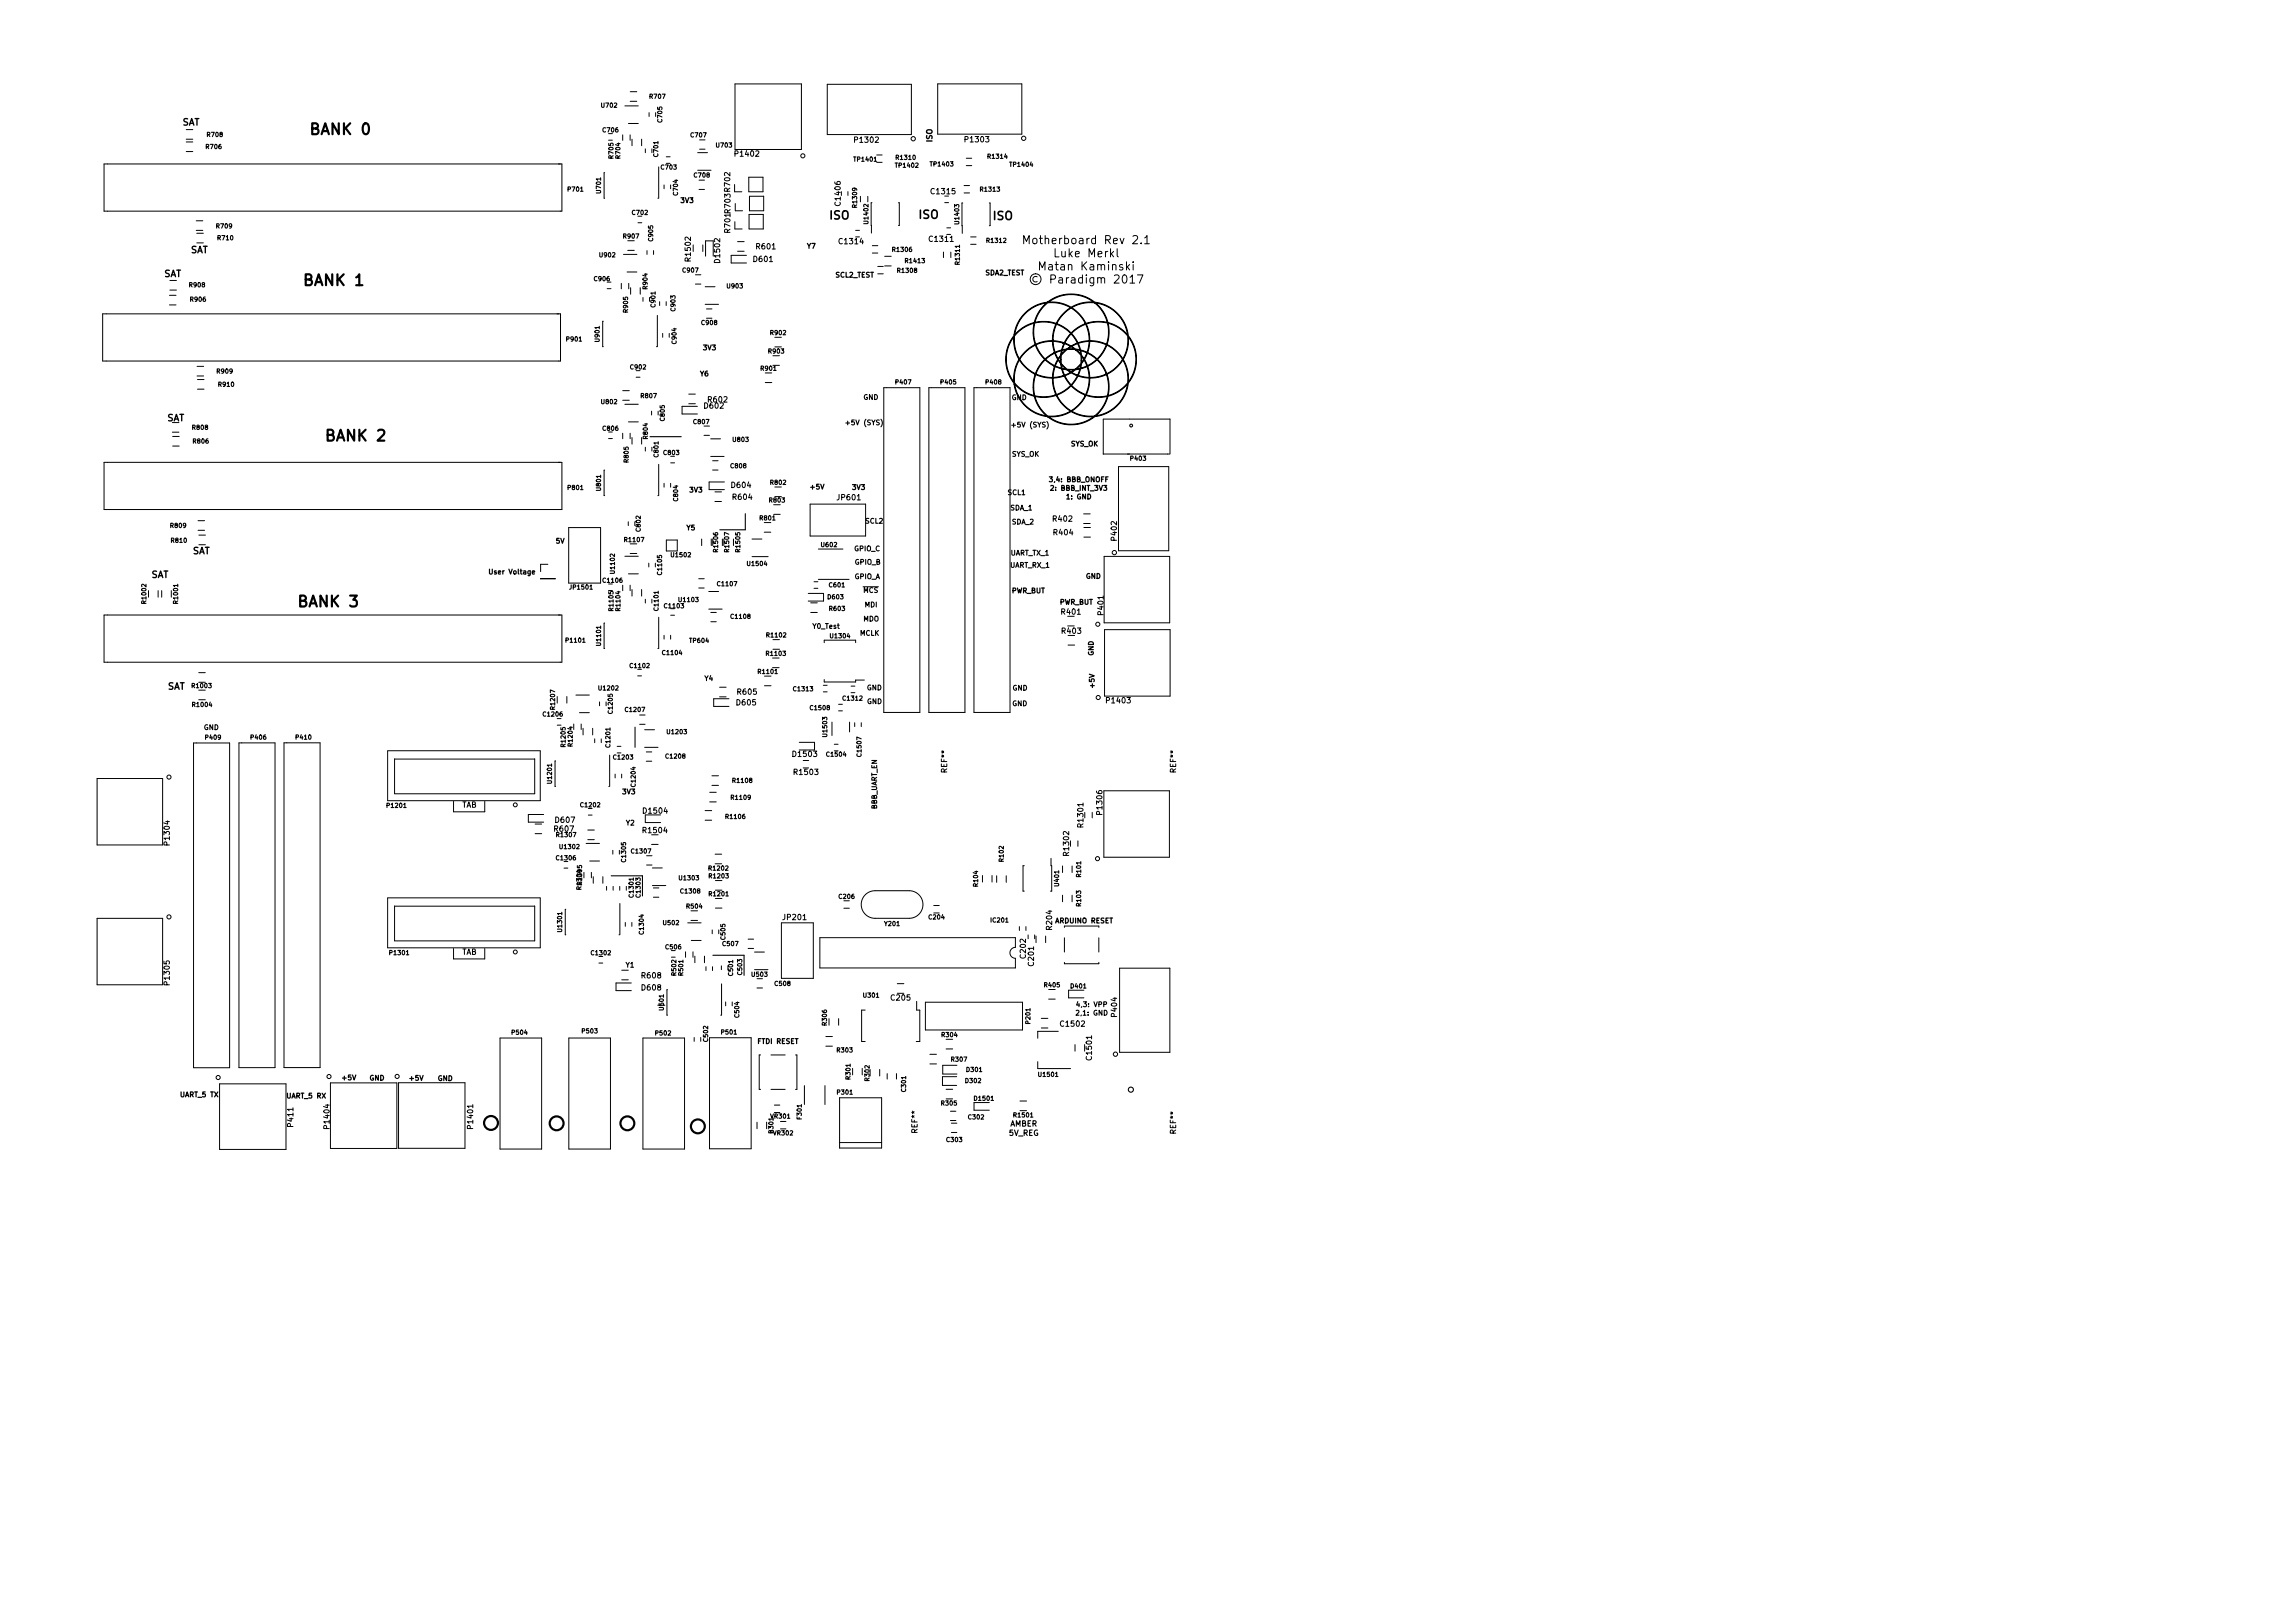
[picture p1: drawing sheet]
<svg xmlns="http://www.w3.org/2000/svg" width="420mm" height="297mm" viewBox="0 0 420 297" stroke-linecap="round" stroke-linejoin="round" font-family="sans-serif">
<defs><g id="words">
<g font-size="2.8">
<text x="57.1" y="24.7">BANK 0</text>
<text x="55.9" y="52.3">BANK 1</text>
<text x="59.9" y="80.7">BANK 2</text>
<text x="54.9" y="111.1">BANK 3</text>
</g>
<g font-size="2.1">
<text x="151.9" y="40.2">ISO</text>
<text x="168.2" y="40">ISO</text>
<text x="181.8" y="40.3">ISO</text>
<text x="188.6" y="44.7">Motherboard Rev 2.1</text>
<text x="193.4" y="47.1">Luke Merkl</text>
<text x="190.4" y="51.9">© Paradigm 2017</text>
<text x="190.9" y="49.5">Matan Kaminski</text>
</g>
<g font-size="1.7">
<text x="33.3" y="23">SAT</text>
<text x="34.8" y="46.3">SAT</text>
<text x="30" y="50.7">SAT</text>
<text x="30.5" y="77.1">SAT</text>
<text x="35.2" y="101.4">SAT</text>
<text x="27.6" y="105.8">SAT</text>
<text x="30.6" y="126.2">SAT</text>
</g>
<g font-size="1.4">
<text x="134.7" y="28.6">P1402</text>
<text x="156.6" y="26.1">P1302</text>
<text x="170.7" y="26" transform="rotate(-90 170.7 26)">ISO</text>
<text x="176.8" y="26">P1303</text>
<text x="170.6" y="35.5">C1315</text>
<text x="153.9" y="37.5" transform="rotate(-90 153.9 37.5)">C1406</text>
<text x="126.5" y="47.7" transform="rotate(-90 126.5 47.7)">R1502</text>
<text x="131.8" y="47.9" transform="rotate(-90 131.8 47.9)">D1502</text>
<text x="133.7" y="42.5" transform="rotate(-90 133.7 42.5)">R701 R703 R702</text>
<text x="138" y="47.9">D601</text>
<text x="138.5" y="45.6">R601</text>
<text x="153.8" y="44.7">C1314</text>
<text x="170.3" y="44.3">C1311</text>
<text x="129" y="74.8">D602</text>
<text x="129.7" y="73.6">R602</text>
<text x="134" y="89.3">D604</text>
<text x="134.2" y="91.5">R604</text>
<text x="153.4" y="91.5">JP601</text>
<text x="192.8" y="95.5">R402</text>
<text x="193" y="97.9">R404</text>
<text x="204.5" y="98.8" transform="rotate(-90 204.5 98.8)">P402</text>
<text x="194.4" y="112.5">R401</text>
<text x="202" y="112.4" transform="rotate(-90 202 112.4)">P401</text>
<text x="194.5" y="116">R403</text>
<text x="134.9" y="129.1">D605</text>
<text x="135.1" y="127.1">R605</text>
<text x="202.7" y="128.7">P1403</text>
<text x="145.3" y="138.5">D1503</text>
<text x="145.5" y="141.8">R1503</text>
<text x="173.4" y="141.3" transform="rotate(-90 173.4 141.3)">REF**</text>
<text x="215.3" y="141.3" transform="rotate(-90 215.3 141.3)">REF**</text>
<text x="84.5" y="147.8">TAB</text>
<text x="117.9" y="148.9">D1504</text>
<text x="201.8" y="148.9" transform="rotate(-90 201.8 148.9)">P1306</text>
<text x="31.1" y="154.5" transform="rotate(-90 31.1 154.5)">P1304</text>
<text x="101.6" y="152.2">R607</text>
<text x="101.8" y="150.6">D607</text>
<text x="117.8" y="152.5">R1504</text>
<text x="198.3" y="151.2" transform="rotate(-90 198.3 151.2)">R1301</text>
<text x="195.7" y="156.4" transform="rotate(-90 195.7 156.4)">R1302</text>
<text x="143.5" y="168.4">JP201</text>
<text x="192.6" y="170.1" transform="rotate(-90 192.6 170.1)">R204</text>
<text x="84.5" y="174.7">TAB</text>
<text x="117.6" y="179">R608</text>
<text x="187.8" y="175.3" transform="rotate(-90 187.8 175.3)">C202</text>
<text x="189.3" y="176.7" transform="rotate(-90 189.3 176.7)">C201</text>
<text x="31.1" y="180.1" transform="rotate(-90 31.1 180.1)">P1305</text>
<text x="117.6" y="181.3">D608</text>
<text x="163.2" y="183.1">C205</text>
<text x="204.5" y="186" transform="rotate(-90 204.5 186)">P404</text>
<text x="194.3" y="187.9">C1502</text>
<text x="199.9" y="193.8" transform="rotate(-90 199.9 193.8)">C1501</text>
<text x="53.7" y="206.1" transform="rotate(-90 53.7 206.1)">P411</text>
<text x="60.3" y="206.4" transform="rotate(-90 60.3 206.4)">P1404</text>
<text x="86.6" y="206.4" transform="rotate(-90 86.6 206.4)">P1401</text>
<text x="168" y="207.3" transform="rotate(-90 168 207.3)">REF**</text>
<text x="184.7" y="207.9">5V_REG</text>
<text x="184.9" y="206.2">AMBER</text>
<text x="215.3" y="207.4" transform="rotate(-90 215.3 207.4)">REF**</text>
</g>
<g font-size="1.3">
<text x="124.7" y="37.1">3V3</text>
<text x="147.8" y="45.5">Y7</text>
<text x="152.9" y="50.8">SCL2_TEST</text>
<text x="180.3" y="50.4">SDA2_TEST</text>
<text x="128.8" y="64.1">3V3</text>
<text x="128.2" y="68.9">Y6</text>
<text x="155.2" y="77.8">+5V (SYS)</text>
<text x="158" y="73.2">GND</text>
<text x="185.2" y="73.2">GND</text>
<text x="185.2" y="83.6">SYS_OK</text>
<text x="185.6" y="78.2">+5V (SYS)</text>
<text x="196" y="81.7">SYS_OK</text>
<text x="148.4" y="89.6">+5V</text>
<text x="156.1" y="89.6">3V3</text>
<text x="192.3" y="88.2">3,4: BBB_ONOFF</text>
<text x="192.6" y="89.8">2: BBB_INT_3V3</text>
<text x="126.3" y="90.1">3V3</text>
<text x="158.4" y="95.8">SCL2</text>
<text x="184.5" y="90.6">SCL1</text>
<text x="185" y="93.4">SDA_1</text>
<text x="185.3" y="96">SDA_2</text>
<text x="195.4" y="91.4">1: GND</text>
<text x="101.8" y="99.5">5V</text>
<text x="125.7" y="97">Y5</text>
<text x="156.4" y="100.9">GPIO_C</text>
<text x="185" y="101.7">UART_TX_1</text>
<text x="89.9" y="105.1">User Voltage</text>
<text x="156.4" y="106">GPIO_A</text>
<text x="156.5" y="103.3">GPIO_B</text>
<text x="184.9" y="103.9">UART_RX_1</text>
<text x="198.8" y="105.9">GND</text>
<text x="158" y="108.5">MCS</text>
<text x="158" y="113.7">MDO</text>
<text x="158.3" y="111.1">MDI</text>
<text x="185.2" y="108.6">PWR_BUT</text>
<text x="194" y="110.6">PWR_BUT</text>
<text x="148.8" y="115.1">Y0_Test</text>
<text x="157.4" y="116.3">MCLK</text>
<text x="129" y="124.6">Y4</text>
<text x="200.2" y="120" transform="rotate(-90 200.2 120)">GND</text>
<text x="200.4" y="125.8" transform="rotate(-90 200.4 125.8)">+5V</text>
<text x="158.7" y="126.3">GND</text>
<text x="158.7" y="128.8">GND</text>
<text x="185.3" y="129.2">GND</text>
<text x="185.3" y="126.4">GND</text>
<text x="37.3" y="133.6">GND</text>
<text x="114" y="145.4">3V3</text>
<text x="160.5" y="148.2" transform="rotate(-90 160.5 148.2)">BBB_UART_EN</text>
<text x="114.6" y="151.1">Y2</text>
<text x="193.3" y="169">ARDUINO RESET</text>
<text x="114.6" y="177.1">Y1</text>
<text x="197.2" y="185.8">2,1: GND</text>
<text x="197.3" y="184.3">4,3: VPP</text>
<text x="138.8" y="191">FTDI RESET</text>
<text x="62.7" y="197.7">+5V</text>
<text x="67.6" y="197.7">GND</text>
<text x="75" y="197.8">+5V</text>
<text x="80.1" y="197.8">GND</text>
<text x="33.1" y="200.8">UART_5 TX</text>
<text x="52.6" y="201">UART_5 RX</text>
</g>
<g font-size="1.1">
<text x="110.2" y="19.7">U702</text>
<text x="119" y="18.1">R707</text>
<text x="121.2" y="22.3" transform="rotate(-90 121.2 22.3)">C705</text>
<text x="37.8" y="27.3">R706</text>
<text x="38" y="25">R708</text>
<text x="110.4" y="24.2">C706</text>
<text x="112.3" y="28.9" transform="rotate(-90 112.3 28.9)">R705</text>
<text x="113.6" y="28.9" transform="rotate(-90 113.6 28.9)">R704</text>
<text x="120.5" y="28.6" transform="rotate(-90 120.5 28.6)">C701</text>
<text x="126.5" y="25.1">C707</text>
<text x="131.2" y="27">U703</text>
<text x="156.5" y="29.6">TP1401</text>
<text x="164.2" y="29.2">R1310</text>
<text x="181" y="29">R1314</text>
<text x="104" y="35">P701</text>
<text x="110" y="35.3" transform="rotate(-90 110 35.3)">U701</text>
<text x="121.1" y="31">C703</text>
<text x="124.1" y="35.7" transform="rotate(-90 124.1 35.7)">C704</text>
<text x="127.1" y="32.5">C708</text>
<text x="164.1" y="30.7">TP1402</text>
<text x="170.4" y="30.4">TP1403</text>
<text x="179.6" y="35.1">R1313</text>
<text x="185" y="30.5">TP1404</text>
<text x="39.7" y="41.8">R709</text>
<text x="115.8" y="39.3">C702</text>
<text x="156.9" y="37.8" transform="rotate(-90 156.9 37.8)">R1309</text>
<text x="159" y="40.8" transform="rotate(-90 159 40.8)">U1402</text>
<text x="175.6" y="40.9" transform="rotate(-90 175.6 40.9)">U1403</text>
<text x="39.9" y="43.9">R710</text>
<text x="109.8" y="47.1">U902</text>
<text x="114.2" y="43.6">R907</text>
<text x="119.6" y="44" transform="rotate(-90 119.6 44)">C905</text>
<text x="163.5" y="46.1">R1306</text>
<text x="180.8" y="44.4">R1312</text>
<text x="34.7" y="52.6">R908</text>
<text x="108.9" y="51.4">C906</text>
<text x="118.5" y="52.8" transform="rotate(-90 118.5 52.8)">R904</text>
<text x="125.1" y="49.9">C907</text>
<text x="133.2" y="52.8">U903</text>
<text x="164.4" y="49.9">R1308</text>
<text x="165.8" y="48.1">R1413</text>
<text x="175.7" y="48.3" transform="rotate(-90 175.7 48.3)">R1311</text>
<text x="34.9" y="55.2">R906</text>
<text x="115" y="57.1" transform="rotate(-90 115 57.1)">R905</text>
<text x="120" y="56.1" transform="rotate(-90 120 56.1)">C901</text>
<text x="123.6" y="56.8" transform="rotate(-90 123.6 56.8)">C903</text>
<text x="128.5" y="59.5">C908</text>
<text x="103.8" y="62.5">P901</text>
<text x="109.7" y="62.5" transform="rotate(-90 109.7 62.5)">U901</text>
<text x="123.8" y="62.8" transform="rotate(-90 123.8 62.8)">C904</text>
<text x="140.8" y="64.7">R903</text>
<text x="141.1" y="61.3">R902</text>
<text x="39.8" y="68.4">R909</text>
<text x="40.1" y="70.8">R910</text>
<text x="115.5" y="67.6">C902</text>
<text x="139.4" y="67.8">R901</text>
<text x="164.1" y="70.3">P407</text>
<text x="172.3" y="70.3">P405</text>
<text x="180.6" y="70.3">P408</text>
<text x="110.2" y="73.9">U802</text>
<text x="117.4" y="72.9">R807</text>
<text x="121.7" y="76.9" transform="rotate(-90 121.7 76.9)">C805</text>
<text x="127" y="77.6">C807</text>
<text x="35.3" y="78.6">R808</text>
<text x="35.4" y="81.2">R806</text>
<text x="110.4" y="78.8">C806</text>
<text x="118.6" y="80.2" transform="rotate(-90 118.6 80.2)">R804</text>
<text x="120.5" y="83.6" transform="rotate(-90 120.5 83.6)">C801</text>
<text x="121.6" y="83.3">C803</text>
<text x="134.3" y="80.9">U803</text>
<text x="104" y="89.7">P801</text>
<text x="110" y="89.7" transform="rotate(-90 110 89.7)">U801</text>
<text x="115.1" y="84.5" transform="rotate(-90 115.1 84.5)">R805</text>
<text x="133.8" y="85.7">C808</text>
<text x="141.1" y="88.7">R802</text>
<text x="207.1" y="84.3">P403</text>
<text x="124.1" y="91.6" transform="rotate(-90 124.1 91.6)">C804</text>
<text x="139.2" y="95.2">R801</text>
<text x="140.9" y="92">R803</text>
<text x="31.3" y="96.6">R809</text>
<text x="31.4" y="99.3">R810</text>
<text x="114.4" y="99.2">R1107</text>
<text x="117.3" y="97.2" transform="rotate(-90 117.3 97.2)">C802</text>
<text x="123" y="102">U1502</text>
<text x="131.4" y="100.9" transform="rotate(-90 131.4 100.9)">R1506</text>
<text x="133.5" y="100.9" transform="rotate(-90 133.5 100.9)">R1507</text>
<text x="135.5" y="100.9" transform="rotate(-90 135.5 100.9)">R1505</text>
<text x="150.4" y="100.1">U602</text>
<text x="104.5" y="107.9">JP1501</text>
<text x="110.5" y="106.6">C1106</text>
<text x="112.5" y="104.8" transform="rotate(-90 112.5 104.8)">U1102</text>
<text x="121.2" y="105.1" transform="rotate(-90 121.2 105.1)">C1105</text>
<text x="131.5" y="107.3">C1107</text>
<text x="136.9" y="103.6">U1504</text>
<text x="151.9" y="107.5">C601</text>
<text x="26.8" y="110.3" transform="rotate(-90 26.8 110.3)">R1002</text>
<text x="32.6" y="110.3" transform="rotate(-90 32.6 110.3)">R1001</text>
<text x="112.3" y="111.7" transform="rotate(-90 112.3 111.7)">R1105</text>
<text x="113.6" y="111.7" transform="rotate(-90 113.6 111.7)">R1104</text>
<text x="120.5" y="111.6" transform="rotate(-90 120.5 111.6)">C1101</text>
<text x="121.7" y="111.3">C1103</text>
<text x="124.4" y="110.2">U1103</text>
<text x="133.9" y="113.2">C1108</text>
<text x="151.6" y="109.7">D603</text>
<text x="151.9" y="111.8">R603</text>
<text x="103.7" y="117.6">P1101</text>
<text x="110" y="118" transform="rotate(-90 110 118)">U1101</text>
<text x="121.4" y="119.9">C1104</text>
<text x="126.3" y="117.6">TP604</text>
<text x="140.5" y="116.6">R1102</text>
<text x="152.1" y="116.8">U1304</text>
<text x="35.3" y="125.9">R1003</text>
<text x="115.5" y="122.2">C1102</text>
<text x="138.9" y="123.3">R1101</text>
<text x="140.4" y="120">R1103</text>
<text x="35.3" y="129.4">R1004</text>
<text x="99.6" y="131.1">C1206</text>
<text x="101.6" y="129.7" transform="rotate(-90 101.6 129.7)">R1207</text>
<text x="109.7" y="126.3">U1202</text>
<text x="112.2" y="130.5" transform="rotate(-90 112.2 130.5)">C1205</text>
<text x="114.6" y="130.3">C1207</text>
<text x="145.4" y="126.5">C1313</text>
<text x="148.4" y="130">C1508</text>
<text x="154.4" y="128.2">C1312</text>
<text x="37.7" y="135.4">P409</text>
<text x="46" y="135.3">P406</text>
<text x="54.2" y="135.3">P410</text>
<text x="103.5" y="136.6" transform="rotate(-90 103.5 136.6)">R1205</text>
<text x="104.8" y="136.5" transform="rotate(-90 104.8 136.5)">R1204</text>
<text x="111.7" y="136.6" transform="rotate(-90 111.7 136.6)">C1201</text>
<text x="122.3" y="134.3">U1203</text>
<text x="151.4" y="134.7" transform="rotate(-90 151.4 134.7)">U1503</text>
<text x="101" y="143.2" transform="rotate(-90 101 143.2)">U1201</text>
<text x="112.4" y="139">C1203</text>
<text x="116.4" y="143.8" transform="rotate(-90 116.4 143.8)">C1204</text>
<text x="122" y="138.8">C1208</text>
<text x="134.2" y="143.3">R1108</text>
<text x="151.4" y="138.5">C1504</text>
<text x="157.7" y="138.3" transform="rotate(-90 157.7 138.3)">C1507</text>
<text x="71" y="147.8">P1201</text>
<text x="106.4" y="147.7">C1202</text>
<text x="133" y="149.9">R1106</text>
<text x="134" y="146.4">R1109</text>
<text x="102" y="153.2">R1307</text>
<text x="102.6" y="155.4">U1302</text>
<text x="102" y="157.4">C1306</text>
<text x="106.5" y="161.8" transform="rotate(-90 106.5 161.8)">R1305</text>
<text x="114.6" y="157.6" transform="rotate(-90 114.6 157.6)">C1305</text>
<text x="115.7" y="156.2">C1307</text>
<text x="124.5" y="161.1">U1303</text>
<text x="129.9" y="159.3">R1202</text>
<text x="129.9" y="160.7">R1203</text>
<text x="183.7" y="157.6" transform="rotate(-90 183.7 157.6)">R102</text>
<text x="197.9" y="160.4" transform="rotate(-90 197.9 160.4)">R101</text>
<text x="116" y="164.1" transform="rotate(-90 116 164.1)">C1301</text>
<text x="117.3" y="164.1" transform="rotate(-90 117.3 164.1)">C1303</text>
<text x="124.7" y="163.5">C1308</text>
<text x="125.8" y="166.3">R504</text>
<text x="129.9" y="164">R1201</text>
<text x="153.7" y="164.5">C206</text>
<text x="179" y="162.2" transform="rotate(-90 179 162.2)">R104</text>
<text x="193.9" y="162.1" transform="rotate(-90 193.9 162.1)">U401</text>
<text x="197.9" y="165.8" transform="rotate(-90 197.9 165.8)">R103</text>
<text x="102.9" y="170.4" transform="rotate(-90 102.9 170.4)">U1301</text>
<text x="117.8" y="170.8" transform="rotate(-90 117.8 170.8)">C1304</text>
<text x="121.5" y="169.3">U502</text>
<text x="121.9" y="173.7">C506</text>
<text x="132.4" y="173.1">C507</text>
<text x="132.8" y="171.9" transform="rotate(-90 132.8 171.9)">C505</text>
<text x="162" y="169.5">Y201</text>
<text x="170.1" y="168.3">C204</text>
<text x="181.5" y="168.8">IC201</text>
<text x="71.5" y="174.8">P1301</text>
<text x="108.4" y="174.8">C1302</text>
<text x="123.8" y="178.4" transform="rotate(-90 123.8 178.4)">R502</text>
<text x="125.1" y="178.4" transform="rotate(-90 125.1 178.4)">R501</text>
<text x="134.2" y="178.5" transform="rotate(-90 134.2 178.5)">C501</text>
<text x="135.9" y="178.3" transform="rotate(-90 135.9 178.3)">C503</text>
<text x="137.7" y="178.7">U503</text>
<text x="121.5" y="184.8" transform="rotate(-90 121.5 184.8)">U501</text>
<text x="141.9" y="180.4">C508</text>
<text x="158.1" y="182.6">U301</text>
<text x="191.3" y="180.7">R405</text>
<text x="196.1" y="180.9">D401</text>
<text x="93.8" y="189.4">P504</text>
<text x="106.6" y="189.1">P503</text>
<text x="120.1" y="189.5">P502</text>
<text x="129.6" y="190.5" transform="rotate(-90 129.6 190.5)">C502</text>
<text x="132.2" y="189.3">P501</text>
<text x="135.3" y="186.1" transform="rotate(-90 135.3 186.1)">C504</text>
<text x="151.4" y="187.6" transform="rotate(-90 151.4 187.6)">R306</text>
<text x="172.5" y="189.8">R304</text>
<text x="188.6" y="187.3" transform="rotate(-90 188.6 187.3)">P201</text>
<text x="153.3" y="192.6">R303</text>
<text x="155.7" y="197.5" transform="rotate(-90 155.7 197.5)">R301</text>
<text x="159.2" y="197.7" transform="rotate(-90 159.2 197.7)">R302</text>
<text x="174.2" y="194.3">R307</text>
<text x="177" y="196.2">D301</text>
<text x="190.3" y="197.1">U1501</text>
<text x="153.4" y="200.3">P301</text>
<text x="165.9" y="199.7" transform="rotate(-90 165.9 199.7)">C301</text>
<text x="172.4" y="202.3">R305</text>
<text x="176.8" y="198.2">D302</text>
<text x="178.5" y="201.4">D1501</text>
<text x="141.2" y="204.7">VR301</text>
<text x="141.6" y="207.3" transform="rotate(-90 141.6 207.3)">B301</text>
<text x="141.7" y="207.8">VR302</text>
<text x="146.8" y="204.8" transform="rotate(-90 146.8 204.8)">F301</text>
<text x="173.4" y="209">C303</text>
<text x="177.4" y="204.9">C302</text>
<text x="185.7" y="204.5">R1501</text>
</g>
</g></defs>
<g fill="none" stroke="#000" stroke-width=".18">
<path d="M114.4 19.4h2.5M115.4 18.5h1.2M115.4 16.8h1.2M134.6 15.4h12.1v12h-12.1zM151.5 15.4h15.4v9.2h-15.4zM171.7 15.4h15.4v9.2h-15.4zM19 30h83.9v8.6h-83.9zM34.1 26h1.2M34.1 27.7h1.2M34.1 25.5h1.2M34.1 23.7h1.2M110.7 31.6h-.1v4.7h.1"/>
<path d="M111.4 25.7h.7M114 24.7v1M115.1 22.6h1.8M115.4 24.7v1M115.7 25.5v1.2M117.5 25.5v1.2M118.1 27.2v.7M118.8 20.6v.7M120.4 36.3h.1M120.6 30.5v5.8M121.6 33.8v.8M122 28.7h.7"/>
<path d="M122.8 33.8v.8M127.7 27.9h1.8M127.7 31.2h2.5M128 33h1M128 34.7h1M128.1 25.6h1M128.1 27.3h1M134.5 33.8v1.3h1.3M134.6 37.2v1.4h1.3M137.1 32.4h2.6v2.7h-2.6zM137.1 39.2h2.6v2.7h-2.6zM137.2 35.9h2.6v2.7h-2.6z"/>
<path d="M155.2 35.1v.7M157.5 35.9v1M158.9 35.9v1M159.6 37.1h-.1v5.6M160.5 29.7h1M160.5 28.4h1M164.5 37.1h.1v4.2h-.1M173 37.1h.7M176.3 37.2h-.2l.1 5.5M176.5 35.3h1M176.5 34h1M176.9 30.3h1"/>
<path d="M176.9 29h1M181.1 37.2h.2v4.1h-.2M18.8 57.4h83.8v8.7h-83.8zM31 54h1.2M31 55.8h1.2M31.1 53.1h1.2M31.1 51.3h1.2M35.9 42.2h1.2M35.9 40.4h1.2M36 44.5h1.2M36 42.7h1.2M110.4 58.8h-.1v4.6h.1"/>
<path d="M111.2 52.8h.7M113.7 51.9v1M114.1 46.6h2.5M114.8 49.8h1.8M114.9 45.8h1.2M114.9 44.1h1.2M115.1 51.9v1M115.5 52.6v1.2M116.8 40.8h.7M117.2 52.6v1.2M117.7 54.4v.7M118.4 45.9v.7"/>
<path d="M119.6 45.9v.7M120.3 57.7v5.7M120.8 55.2v.7M122 55.2v.7M127.3 50.3h1M127.3 52h1M128.7 44.8v1.2M129.1 52.5h1.8M129.1 55.7h2.4M129.2 46.9v-2.8h1.4v2.8M129.3 56.5h1M129.3 58.2h1"/>
<path d="M134.5 40.6v1.3h1.4M135 46h1.2M135 44.2h1.2M136.7 46.7h-2.8v1.4h2.8M156.6 42.2h.7M159.7 46.3h1M159.7 45h1M160.7 50.1h1M160.7 48.8h1M162 46.9h1.2M162 48.7h1.2M172.7 46.1v1"/>
<path d="M173.3 41.7h.7M174.1 46.1v1M177.7 44.7h1M177.7 43.4h1M187.4 44.6v-1.5l.5 1.1 .5-1.1v1.5M189.9 50.7a.52 .52 0 0 0-.8 .4 .52 .52 0 0 0 .8 .4M190.3 49.4v-1.5l.5 1.1 .5-1.1v1.5M207.5 47.9v.2M207.5 48.4v1M208.2 50.3h1l-.6 1.5M209.6 43.5l.4-.4v1.5M209.6 44.6h.8"/>
<path d="M31.6 79.1h1.2M31.6 79.9h1.2M36.1 68.8h1.2M36.1 67.1h1.2M36.2 71.2h1.2M36.2 69.5h1.2M114 79.3v1M114 73.3h1.2M114 71.5h1.2M114.4 74h2.5M115.1 77.2h1.8M115.4 79.3v1"/>
<path d="M116.5 69h.7M119.3 75.3v.7M120.2 63.4h.1M121.3 61v.7M122.5 61v.7M126.1 73.9h1.2M126.1 72.1h1.2M127.7 74.4h-2.8v1.4h2.8M128.9 79.7h1M140.1 70h1.2M140.1 68.3h1.2M141.5 66.9h1.2"/>
<path d="M141.5 65.1h1.2M141.9 63.5h1.1M141.9 61.7h1.1M161.8 71h6.6v59.4h-6.6zM170.1 71h6.6v59.4h-6.6zM178.3 71h6.6v59.4h-6.6zM19 84.6h83.9v8.7h-83.9zM31.6 81.6h1.2M36.3 97.1h1.2M36.3 95.3h1.2M36.4 97.9h1.2M104.1 96.6h5.9v10.1h-5.9z"/>
<path d="M110.7 86.1h-.1v4.6h.1M111.4 80.3h.7M115 95.5v.7M115.7 80.1v1.2M117.5 80.1v1.2M118.1 81.9v.7M120.4 90.7h.1M120.6 85v5.7M121.6 88.5v.7M122.8 88.5v.7M122.8 84.7h.7M124 98.8v2h-2v-2h2"/>
<path d="M128.5 98.6v1.2M130.1 80.3h1.8M130.1 83.5h2.5M130.2 98.6v1.2M130.5 86h1M130.5 84.3h1M130.9 91.8h1.2M130.9 90h1.2M132.2 98.6v1.2M132.6 88.2h-2.8v1.4h2.8M134.3 98.6v1.2M137.7 98.7h1.8"/>
<path d="M139.9 97.4h1.2M139.9 95.6h1.2M141.6 94.1h1.2M141.6 92.4h1.2M141.9 89.1h1.1M148.3 92.3h10.2v5.8h-10.2zM198.4 95.8h1.2M198.4 94.1h1.2M198.4 98.3h1.2M198.4 96.5h1.2M204.8 85.4h9.2v15.4h-9.2zM214.1 83.1h-12.1v-6.4h12.2v6.4"/>
<path d="M19 112.6h83.9v8.6h-83.9zM27.2 108.1v1.2M28.9 108.1v1.2M29.6 108.1v1.2M31.4 108.1v1.2M99 105.9h2.6zM100.3 103.3h-1.3v1.3M110.7 114h-.1v4.7h.1M114 107.1v1M114.4 101.8h2.5M115.1 105h1.8M115.4 107.1v1"/>
<path d="M115.4 101.3h1.2M115.7 107.9v1.2M117.5 107.9v1.2M118.1 109.7v.7M118.8 103.1v.7M120.4 118.7h.1M120.6 113v5.7M121.6 116.3v.7M122.8 116.3v.7M122.8 112.6h.7M127.9 105.9h1M127.9 107.6h1"/>
<path d="M129.8 108.3h1.8M129.8 111.5h2.4M130.1 112.1h1M130.1 113.8h1M137.7 101.9h2.9M141.5 117.1h1.2M148 108.6h2.8v1.4h-2.8M148.4 112.1h1.2M148.4 110.3h1.2M149 107.7h.7M149 106.5h.7M149.8 100.5h4.5"/>
<path d="M149.8 106h5.6M150.9 117.6v-.4h5.7v.4M195.5 118.1h1.2M202.1 101.8h12v12.2h-12zM202.2 115.2h12v12.2h-12zM35.4 136h6.6v59.4h-6.6zM36.4 123.1h1.2M36.4 128.1h1.2M43.7 136h6.6v59.4h-6.6zM52 136h6.6v59.4h-6.6zM71 137.4v9.1h27.9v-9.1M71 137.4h27.9"/>
<path d="M72.2 138.9v6.4M72.3 138.9h25.6M97.9 138.9v6.4h-25.6M101.7 139.3h-.1v4.6h.1M102 132.7h.7M102 127.5v1.2M103.8 127.5v1.2M105 132.5v1M105.4 127.2h2.5M106.1 130.4h1.8M106.4 132.5v1M106.7 133.3v1.2"/>
<path d="M108.5 133.3v1.2M108.9 135.2v.7M109.8 128.5v.7M110.1 135.2v.7M111.6 138.2v5.7M113 136.6h.7M116.7 123.7h.7M117.1 130.9h1M117.1 132.6h1M118 133.6h1.8M118 136.8h2.5M118.3 137.6h1"/>
<path d="M118.3 139.3h1M131.7 127.5h1.2M131.7 125.8h1.2M133.5 127.9h-2.8v1.4h2.8M140 125.5h1.2M140 123.7h1.2M141.4 122.2h1.2M141.4 120.4h1.2M146.3 135.9h2.8v1.4h-2.8M147 139.2h1M150.7 125.4h.7M150.7 126.6h.7"/>
<path d="M150.9 124.4v.4h5.7v-.3h1.6M152.3 132.2v2.4M152.7 136.2h.7M153.5 130.1h.7M153.5 128.9h.7M155.5 132.2v1.8M155.8 125.6h.7M155.8 126.8h.7M156.5 132.3v.7M157.7 132.3v.7M17.8 142.5h12v12.1h-12zM83 146.7v1.9h5.7v-1.9"/>
<path d="M98 152.6h1.2M98 150.8h1.2M99.5 149.1h-2.8v1.4h2.8M103.3 158.9h.7M107.3 154.4h2.5M107.6 153.7h1.2M107.6 151.9h1.2M107.7 149.2h.7M108 157.6h1.8M108.3 159.7v1M111.5 143.9h.1M112.2 155.6v.7"/>
<path d="M112.6 141.7v.7M113.8 141.7v.7M118.4 156.6h1M118.4 158.3h1M119.3 154.5h1.2M119.4 158.9h1.8M120.9 149.1h-2.8v1.4h2.8M129.1 150.1h1.2M129.1 148.4h1.2M129.9 146.8h1.2M129.9 145h1.2M130.3 142h1.2"/>
<path d="M130.3 143.7h1.2M130.9 156.3h1.2M130.9 158.1h1.2M187.5 158.4h-.2v4.7h.2M192.4 157.1v1.3h.1v4.7h-.2M194.5 158.5v1.2M196.3 158.5v1.2M197.3 153.9v1M200 148.7v1M202.1 144.7h12v12.2h-12zM17.8 168.1h12v12.1h-12zM71 164.4v9.1h27.9v-9.1"/>
<path d="M71 164.3h27.9M72.2 165.8v6.4M72.3 165.8h25.6M83 173.6v1.9h5.7v-1.9M97.9 165.8v6.4h-25.6M103.6 166.4h-.1v4.7h.1M108.6 160.5v1.2M109.6 176.3h.7M110.4 160.5v1.2M111 162.2v.7M112.2 162.2v.7M113.3 171.1h.1"/>
<path d="M113.5 162.2v.7M113.5 165.4v5.7M113.8 179.3h1.2M113.8 177.6h1.2M114.5 168.8v.7M114.7 162.2v.7M115.6 179.9h-2.8v1.4h2.8M115.7 168.8v.7M119.4 162.1h2.5M119.6 162.5h1M119.6 164.2h1M122.9 175.2h.7"/>
<path d="M125.5 174.2v1M125.9 168.9h2.5M126.5 168.5h1.2M126.5 166.7h1.2M126.6 172.1h1.8M126.9 174.2v1M127.2 175v1.2M129 175v1.2M129.2 176.9v.7M130.4 170.2v.7M130.4 176.9v.7M131 166.2h1.2"/>
<path d="M131 164.4h1.2M131 161.2h1.2M132.1 176.8v.7M137 171.9h1M137 173.6h1M138.1 174.2h1.8M138.1 177.5h2.5M143.1 168.9h5.8v10.2h-5.8zM150.1 171.6h35.8v1.8a1 1 0 0 0-1 1 1 1 0 0 0 1 1v1.8h-35.8zM154.5 166.2h1M158.4 163.8a2.52 2.52 0 0 1 1.8-.8h6.2a2.53 2.53 0 0 1 2.6 2.5 2.53 2.53 0 0 1-2.6 2.6h-6.2a2.53 2.53 0 0 1-2.3-1.6 2.53 2.53 0 0 1 .5-2.7zM170.9 165.7h1.1"/>
<path d="M179.9 160.2v1.2M181.6 160.2v1.2M182.5 160.3v1.2M184.2 160.3v1.2M186.6 169.6v.7M187.8 169.6v.7M188.2 171.1v.7M189.4 171.1v.7M189.7 171.3v1.2M191.4 171.3v1.2M194.5 163.8v1.2M194.9 169.7v-.2h6.3v.2"/>
<path d="M194.9 171.6v2.6M194.9 176.1v.3h6.3v-.3M196.3 163.8v1.2M201.2 171.6v2.6M205 177.2h9.2v15.4h-9.2zM40.2 198.4h12.2v12h-12.2zM60.5 198.2h12.2v12h-12.2zM73 198.2h12.1v12h-12.1zM91.5 190h7.7v20.3h-7.7zM104.1 190h7.7v20.3h-7.7zM117.7 190h7.6v20.3h-7.6zM122.2 181.1h-.1v4.7h.1"/>
<path d="M127.1 189.9v.7M128.3 189.9v.7M129.9 189.9h7.6v20.3h-7.6zM131.9 185.8h.2M132.1 180.1v5.7M132.9 183.4v.7M134.1 183.4v.7M138.6 180.8h1M139.2 193.1h-.2v6.3h.2M141.1 199.4h2.6M141.1 193.1h2.6M145.6 193.1h.3v6.3h-.3"/>
<path d="M147.3 198.7v3.4M151 198.7v3.4M151.2 191.5h1.2M151.2 189.7h1.2M153.5 186.4v1.2M157.9 195.5v1.2M158.4 184.9h-.7v5.7h.7M161.1 195.7v1.2M162.4 196.5v1M164.1 196.5v1M164.3 180h1.2M167.8 183.3v1.6h.6v5.7h-.7"/>
<path d="M169.4 183.4h17.8v5.1h-17.8zM170.2 194.7h1.2M170.2 193h1.2M173.2 192h1.2M173.2 190.2h1.2M173.2 199.4h1.2M175.1 197.1h-2.6v1.6h2.6M175.2 195h-2.6v1.6h2.6M190 194.3v1.3h6M190.6 186.4h1.2M190.6 188.1h1.2M192 182.9h1.2"/>
<path d="M192 181.1h1.2M193.7 188.8h-3.7v1.2M196.8 191.2v1.2M198.4 181.2h-2.8v1.4h2.8M138.6 205.4v1.2M140.4 205.4v1.2M141.8 202.3h1M142.9 205.2h1M153.7 209.1h7.7M153.7 200.9h7.7v9.2h-7.7zM173.2 201.1h1.2M174 203.4h1"/>
<path d="M174 205.1h1M174.2 205.6h1M174.2 207.3h1M181.1 201.8h-2.8v1.4h2.8M186.7 201.5h1.2M186.7 203.3h1.2"/>
<circle cx="147" cy="28.5" r=".38"/>
<circle cx="167.2" cy="25.4" r=".39"/>
<circle cx="187.4" cy="25.3" r=".39"/>
<circle cx="189.6" cy="51.1" r="1"/>
<circle cx="201" cy="114.3" r=".38"/>
<circle cx="204" cy="101.1" r=".39"/>
<circle cx="201.1" cy="127.7" r=".38"/>
<circle cx="30.9" cy="142.2" r=".38"/>
<circle cx="94.3" cy="147.3" r=".36"/>
<circle cx="200.9" cy="157.2" r=".38"/>
<circle cx="30.9" cy="167.8" r=".38"/>
<circle cx="94.3" cy="174.2" r=".36"/>
<circle cx="39.9" cy="197.2" r=".38"/>
<circle cx="60.2" cy="197" r=".38"/>
<circle cx="72.7" cy="197" r=".38"/>
<circle cx="204.2" cy="192.9" r=".39"/>
</g>
<g fill="none" stroke="#000" stroke-width=".2">
<path d="M119 79.9h5.7M136.4 94v3h-4.6M158 107.4h2.8M116.3 133.1v3.7M106 162.8v-.4l-.3-.1-.1 .5h.8M106.4 162.3l-.4 .3M111.9 160.3h5.7v3.7M130.5 174.8h5.7v3.7"/>
<circle cx="207.1" cy="77.9" r=".26"/>
<circle cx="207" cy="199.4" r=".47"/>
</g>
<g fill="none" stroke="#000" stroke-width=".4">
<circle cx="89.9" cy="205.5" r="1.27"/>
<circle cx="101.9" cy="205.6" r="1.27"/>
<circle cx="114.9" cy="205.6" r="1.27"/>
<circle cx="127.8" cy="206.1" r="1.27"/>
</g>
<path d="M187.7 57.2a7.3 7.3 0 0 1 8.5-1 7.4 7.4 0 0 1 3.9-.9 6.8 6.8 0 0 0-8.1 0h-.2a7.3 7.3 0 0 1 8.8 0 7.3 7.3 0 0 1 6.1 6.3 7.3 7.3 0 0 1-.2 8.7 7.3 7.3 0 0 1-6.2 6.1 7 7 0 0 1-8.5-.1h.2a6.8 6.8 0 0 0 8.2 0h-.1a8.3 8.3 0 0 1-4.1-.9h-.1a7 7 0 0 1-10.3-5.1l.2 .1a6.8 6.8 0 0 0 5.7 5.7 7.1 7.1 0 0 1-2.1-3.5h.1a6.8 6.8 0 0 0 2.2 3.4l.4 .2a6.8 6.8 0 0 0 3.8-.9h.4a6.7 6.7 0 0 0 3.2 .9l.9-.1a6.8 6.8 0 0 0 6-5.8 8.1 8.1 0 0 1-3.6 2.3 7.4 7.4 0 0 1-2.2 3.5l-.1-.1a6.8 6.8 0 0 0 2.2-3.4 7.5 7.5 0 0 1-3.9-.2 7.6 7.6 0 0 1-2.6 2.8h-.3a9.5 9.5 0 0 1-2.6-2.8 6.9 6.9 0 0 1-7.5-2.1h-.2v-.1a7.1 7.1 0 0 1-1.5-4.4l.1 .2a6.9 6.9 0 0 0 1.3 3.8l.1-.5h.1v.7a6.3 6.3 0 0 0 3.6 2.4l-.2-1.5h.1l.2 1.3 .2 .3a6.9 6.9 0 0 0 3.5-.2h.4l.8 1.3 1.1 1.1a.66 .66 0 0 0 .9 .4 6.9 6.9 0 0 0 2.4-2.8l-.2-.1 2.4 .4 1.8-.2 .2-1v-1.4l-.3-1.4h-.2a7.1 7.1 0 0 1-2.9 .6 7.2 7.2 0 0 1-.6 3h-.4l-.7-.3-1.7-1.3a7.5 7.5 0 0 1-2.6 1.7h-.4l.2-.1a7.1 7.1 0 0 1-.6-3h.1v.3a6.3 6.3 0 0 0 .6 2.7h.2a6.9 6.9 0 0 0 2.4-1.7h.2a6.8 6.8 0 0 0 2.5 1.7l.6-1.6 .1-1.4-2-.4-.9 1.4-.3 .3h-.2l-1.2-1.7-1.2 .3-1.3 .1-1.3-.2-1.4-.4-.3 1.1-.1 1.2a.64 .64 0 0 1 0-.8l.3-1.6-.2-.1h.4l1 .4 1.5 .3 2.8-.3 1.1 1.6 1-1.4 .1-.2-.2-.1 2.4 .4-.4-2-.4 .2a.96 .96 0 0 0-1 .8l-.2 .6-.6-.1a.96 .96 0 0 0-1.4 0l-.9 .2 .3-.1-.4-1.1h.1l.4 1.1 1.1-.5h.2l1.1 .5 .4-1.1-.8 .1-.7 .5h-.2l-.6-.5 .3 .2a.49 .49 0 0 0 .9-.2l-2.2-.1-1.2-.5-.4 2h-.1l.3-2.1-.1-.1h.3l1.1 .5-.1-.6 .2 .1a.55 .55 0 0 0 .1 .5 .55 .55 0 0 0 .6 .1l-.9-.7-.5-.9-.5 1a2.39 2.39 0 0 1-1.7-.9l-.2-.1-.6 .7-1 1.8h-.4a7.3 7.3 0 0 1-2.7-2.5 6.7 6.7 0 0 0-.9 3.4l-.1-.1a7.2 7.2 0 0 1 .9-3.4l.3 .1a5.6 5.6 0 0 0 2.8 2.4v-.1a7 7 0 0 1 1.6-2.4h.2l1.7 1.1 .5-1.1h.2l.3 .5 .1-.5 .1 .2a1.92 1.92 0 0 0 1.3 1.6l1.5-.1 2-.5 .4 2.1a7 7 0 0 0 2.9-.6h.3l.3 1.3v1.4l-.1 1.2a4.3 4.3 0 0 0 2.7-1.4l.3-.3a1.11 1.11 0 0 0 .6-1.1 6.1 6.1 0 0 0-.9-3.7 7.4 7.4 0 0 1-2.9 2.6h-.3l.1-.1-.3-.6-.9-1.5-.5-.4-.2 .2a3.2 3.2 0 0 1-1.8 .9h.1a.82 .82 0 0 0-.3-.9l-.1-.2-.5 .7-.1 .8h-.2l.1-.6-.7 .7h-.2l.3-.2a1.27 1.27 0 0 0 .7-1.3h.1v.3l.4-.5h.2l.5 1.1 1.7-1.1h.1a8.6 8.6 0 0 1 1.8 2.6 6.6 6.6 0 0 0 2.8-2.6 1.02 1.02 0 0 1 .6 .9 7.1 7.1 0 0 1 .5 3.1h.1a6.8 6.8 0 0 0-.1-8.1v.1a7.2 7.2 0 0 1-1 4h-.1l-.6-.9-.9-.8-1-.7-.4-.2v.1a7 7 0 0 1-1.7 2.5h-.1l-1.7-1.2-.5 1.2h-.2l-.4-.6v.8h-.1v-.2a1.33 1.33 0 0 0-.7-1.5l-.3-.3h.2l.7 .8-.1-.6h.2l.1 .8 .5 .6 .5-1-.2-.1h.3l.5 .3 1.2 .9 .2-.2a6.8 6.8 0 0 0 1.5-2.4l-.1-.1 .5 .1a7.3 7.3 0 0 1 2.7 2.5 6.4 6.4 0 0 0 .8-4.1 6.7 6.7 0 0 0-3.5-2.3 7.3 7.3 0 0 1-.2 3.8l-1.9-.4-1.3-.1-.4 2-1.9-.5-1.3-.1a1.85 1.85 0 0 0-1.6 1.5v.4h-.1l-.1-.6-.3 .6h-.2l-.5-1.2-1.7 1.2-.3-.2a7.1 7.1 0 0 1-1.6-2.4 6.5 6.5 0 0 0-2.8 2.6l-.2-.2a6.8 6.8 0 0 1-.9-3.4h.1v.3a6.5 6.5 0 0 0 .9 3.1 7.5 7.5 0 0 1 2.8-2.5h.3a7.3 7.3 0 0 0 1.6 2.6l1.6-1.1h.3l.5 1 .5-.8 .8-.8a.54 .54 0 0 0-.5 .2 .54 .54 0 0 0-.2 .5l-.1 .1 .1-.6-1.4 .4 .1-.1-.3-2h.1l.4 1.9 1.2-.4 2.2-.2a.56 .56 0 0 0-.5-.3 .56 .56 0 0 0-.5 .3h-.3l.7-.4h.2l.7 .5 .8 .1-.4-1.1-1.1 .5h-.2l-1.1-.5-.4 1.1h-.1l.4-1.1-.3-.1h.5l1.1 .5 .9-.4h.4l.4 1.1 1.2 .4 .4-1.9-2.4 .4 .2-.1v-.2l-1.1-1.5-1.1 1.7-2.2-.3a6.2 6.2 0 0 0-3.1 .6h-.3l.1-.1-.4-2.1h.2l.3 2.1a7.1 7.1 0 0 1 3.1-.6v-.3h.1v.3l2 .3 .9-1.4 .3-.3h.2l1.2 1.7 2-.3a5.5 5.5 0 0 0-.7-3l-1.2 .6-1.3 1h-.2l-1.2-1-1.4-.6-.5 1.4-.1 1.3h-.1a7.3 7.3 0 0 1 .6-2.8l-.2-.1h.4a7.7 7.7 0 0 1 2.6 1.7l.1-.1a4.9 4.9 0 0 1 2.7-1.5v.1a7.1 7.1 0 0 1 .6 2.9 8.4 8.4 0 0 1 3.1 .7l.3-1.5v-1.2a1.36 1.36 0 0 0-.3-1.2l-1.9-.2-2.2 .4 .2-.1-.1-.1a5.4 5.4 0 0 0-2.6-2.7 6.8 6.8 0 0 0-2.5 2.8l-2.1-.3-1.9 .2-.2 1.8h-.2l.2-1.7a5.7 5.7 0 0 0-3.6 2.4v.6h-.1v-.5l-.4 .6a6.8 6.8 0 0 0-1 3.5h-.1a8.2 8.2 0 0 1 1.5-4.6h.2a7.1 7.1 0 0 1 3.7-2.2l2.2-.2 1.6 .4 .2-.2a7.4 7.4 0 0 1 2.4-2.7h.3a9.7 9.7 0 0 1 2.7 2.9 7.5 7.5 0 0 1 3.8-.2 6.7 6.7 0 0 0-2.3-3.5h.3a8.1 8.1 0 0 1 2.2 3.5 7.2 7.2 0 0 1 3.5 2.2 6.8 6.8 0 0 0-10.2-4.9h-.3a5.5 5.5 0 0 0-4.3-.7 6.8 6.8 0 0 0-2.1 3.4h-.2a7.1 7.1 0 0 1 2.2-3.5 6.8 6.8 0 0 0-5.7 5.7h-.1a6.9 6.9 0 0 1 2-4z" fill="#000" stroke="#000" stroke-width=".18"/>
<use href="#words"/>
</svg>
